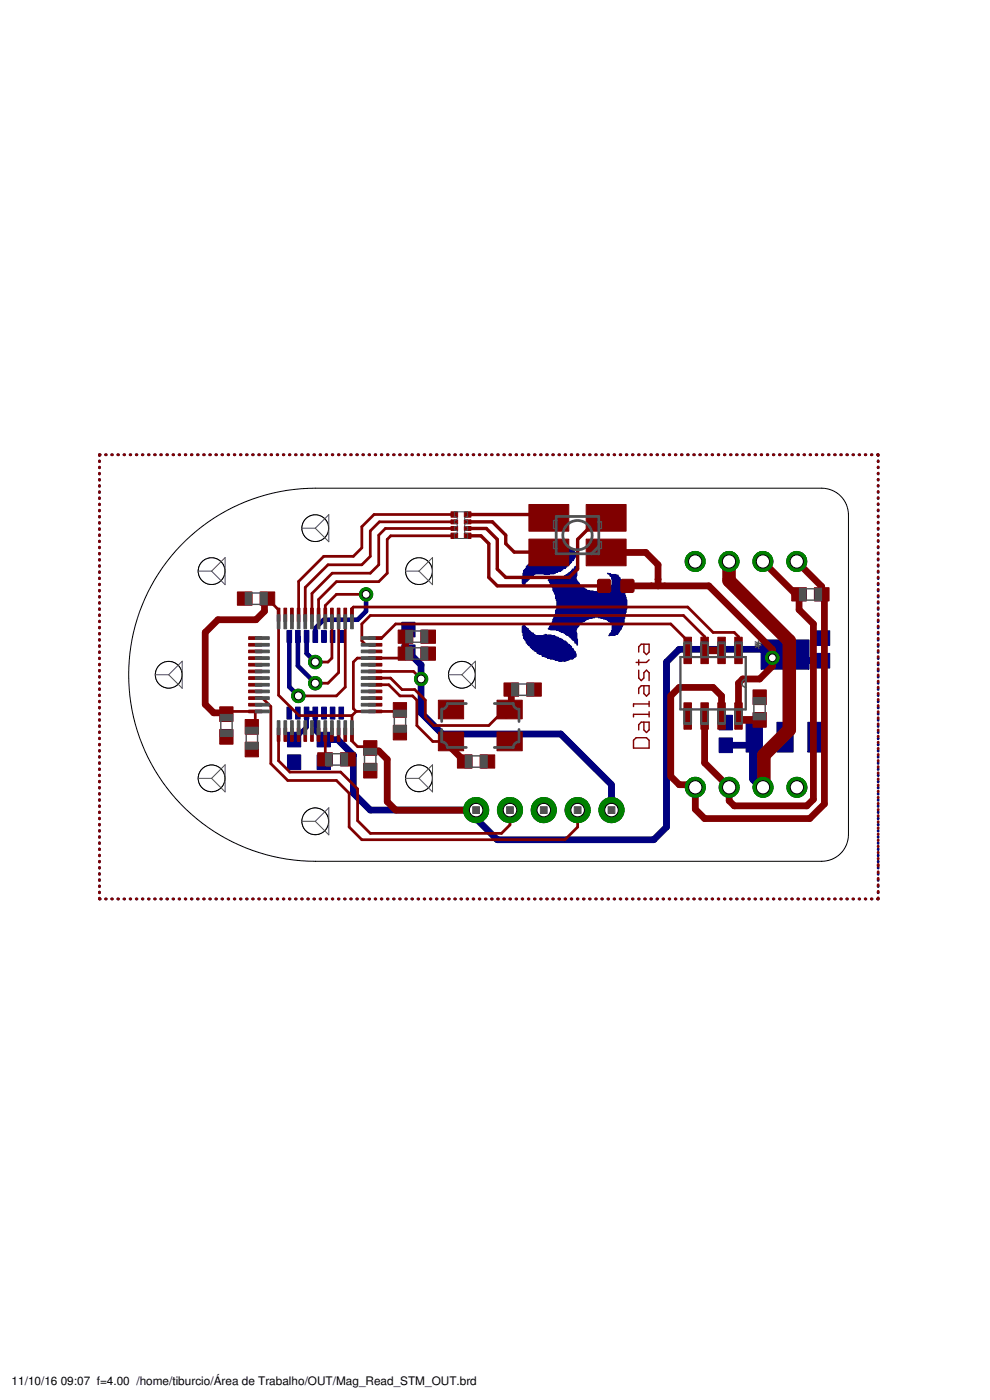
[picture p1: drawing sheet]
<svg xmlns="http://www.w3.org/2000/svg" width="297mm" height="420mm" viewBox="0 0 297 420" stroke-linecap="round" stroke-linejoin="round" font-family="sans-serif">
<defs><g id="words">
<text font-size="7.2" fill="#505050" x="223.3" y="191.8" transform="rotate(90 223.3 191.8)">*</text>
<g font-size="3.5">
<text x="3.5" y="415.7">11/10/16</text>
<text x="18.2" y="415.7">09:07 f=4.00 /home/tiburcio/Área de Trabalho/OUT/Mag_Read_STM_OUT.brd</text>
</g>
</g></defs>
<g fill="#000080" stroke="#000080" stroke-width=".3">
<path d="M187.9 180h.2v2.8h-.2z"/>
<path d="M187.7 179.2h.2v4.6h-.2z"/>
<path d="M187.5 178.6h.2v5.8h-.2z"/>
<path d="M187.3 177.4h.2v8.2h-.2z"/>
<path d="M187.1 176h.2v10.8h-.2z"/>
<path d="M186.9 175.6h.2v11.6h-.2z"/>
<path d="M186.7 175h.2v12.8h-.2z"/>
<path d="M186.5 174.8h.2v13.4h-.2z"/>
<path d="M186.3 174h.2v14.8h-.2z"/>
<path d="M186.1 174h.2v15h-.2z"/>
<path d="M185.9 173.4h.2v15.8h-.2z"/>
<path d="M185.7 173.4h.2v16.2h-.2z"/>
<path d="M185.5 173h.2v16.8h-.2z"/>
<path d="M185.3 172.6h.2v17.6h-.2z"/>
<path d="M185.1 172.6h.2v17.8h-.2z"/>
<path d="M184.9 172.6h.2v17.8h-.2z"/>
<path d="M184.7 172.4h.2v18h-.2z"/>
<path d="M184.5 172.4h.2v18.2h-.2z"/>
<path d="M184.3 172.4h.2v18.2h-.2z"/>
<path d="M184.1 172.4h.2v18.2h-.2z"/>
<path d="M183.9 172.4h.2v18.2h-.2z"/>
<path d="M183.7 172.4h.2v18.2h-.2z"/>
<path d="M183.5 189.2h.2v1.4h-.2z"/>
<path d="M183.5 175.6h.2v11.8h-.2z"/>
<path d="M183.5 172.4h.2v1.4h-.2z"/>
<path d="M183.3 189.8h.2v.8h-.2z"/>
<path d="M183.3 176h.2v11h-.2z"/>
<path d="M183.3 172.4h.2v.6h-.2z"/>
<path d="M183.1 190h.2v.6h-.2z"/>
<path d="M183.1 176.2h.2v10.6h-.2z"/>
<path d="M183.1 172.2h.2v.8h-.2z"/>
<path d="M182.9 190.2h.2v.4h-.2z"/>
<path d="M182.9 176.4h.2v10.2h-.2z"/>
<path d="M182.9 172.2h.2v.4h-.2z"/>
<path d="M182.7 190.6l.2 .2z"/>
<path d="M182.7 176.4h.2v10.2h-.2z"/>
<path d="M182.7 172.2l.2 .2z"/>
<path d="M182.5 176.6h.2v9.8h-.2z"/>
<path d="M182.3 176.6h.2v9.6h-.2z"/>
<path d="M182.3 172l.2 .2z"/>
<path d="M182.1 176.8h.2v9.2h-.2z"/>
<path d="M181.9 176.8h.2v9.2h-.2z"/>
<path d="M181.7 177.2h.2v8.6h-.2z"/>
<path d="M181.5 177.2h.2v8.6h-.2z"/>
<path d="M181.3 177.2h.2v8.6h-.2z"/>
<path d="M181.1 177.2h.2v8.6h-.2z"/>
<path d="M180.9 177.2h.2v8.4h-.2z"/>
<path d="M180.7 177.4h.2v8.2h-.2z"/>
<path d="M180.5 177.4h.2v8.2h-.2z"/>
<path d="M180.3 177.4h.2v8.2h-.2z"/>
<path d="M180.1 177.4h.2v8h-.2z"/>
<path d="M179.9 177.4h.2v8h-.2z"/>
<path d="M179.7 177.4h.2v8h-.2z"/>
<path d="M179.5 177.6h.2v7.8h-.2z"/>
<path d="M179.3 177.6h.2v7.6h-.2z"/>
<path d="M179.1 177.6h.2v7.6h-.2z"/>
<path d="M178.9 177.6h.2v7.6h-.2z"/>
<path d="M178.7 177.6h.2v7.6h-.2z"/>
<path d="M178.5 177.6h.2v7.6h-.2z"/>
<path d="M178.3 177.6h.2v7.8h-.2z"/>
<path d="M178.1 177.6h.2v7.8h-.2z"/>
<path d="M177.9 177.4h.2v8h-.2z"/>
<path d="M177.7 177.4h.2v8h-.2z"/>
<path d="M177.5 177.4h.2v8.2h-.2z"/>
<path d="M177.3 177.4h.2v8.2h-.2z"/>
<path d="M177.1 177.4h.2v8.2h-.2z"/>
<path d="M176.9 177.4h.2v8.2h-.2z"/>
<path d="M176.7 177.2h.2v8.4h-.2z"/>
<path d="M176.5 177.2h.2v8.6h-.2z"/>
<path d="M176.3 177.2h.2v8.6h-.2z"/>
<path d="M176.1 177.2h.2v8.6h-.2z"/>
<path d="M175.9 177h.2v9h-.2z"/>
<path d="M175.7 176.8h.2v9.2h-.2z"/>
<path d="M175.5 176.8h.2v9.4h-.2z"/>
<path d="M175.3 176.6h.2v9.8h-.2z"/>
<path d="M175.1 176.4h.2v10.2h-.2z"/>
<path d="M174.9 176.4h.2v10.2h-.2z"/>
<path d="M174.7 176.2h.2v10.4h-.2z"/>
<path d="M174.5 176h.2v10.8h-.2z"/>
<path d="M174.3 175.8h.2v11.4h-.2z"/>
<path d="M174.1 175.6h.2v11.8h-.2z"/>
<path d="M173.9 175.6h.2v11.8h-.2z"/>
<path d="M173.7 175.2h.2v12.4h-.2z"/>
<path d="M173.5 174.8h.2v13.2h-.2z"/>
<path d="M173.3 174.6h.2v13.6h-.2z"/>
<path d="M173.1 191.8h.2v1.8h-.2z"/>
<path d="M173.1 174.4h.2v14h-.2z"/>
<path d="M173.1 169.2h.2v1.8h-.2z"/>
<path d="M172.9 190h.2v3.2h-.2z"/>
<path d="M172.9 174h.2v14.8h-.2z"/>
<path d="M172.9 169.8h.2v3h-.2z"/>
<path d="M172.7 196.2h.2v.8h-.2z"/>
<path d="M172.7 170h.2v23h-.2z"/>
<path d="M172.7 166h.2v.8h-.2z"/>
<path d="M172.5 195.6h.2v1.6h-.2z"/>
<path d="M172.5 170h.2v23h-.2z"/>
<path d="M172.5 165.8h.2v1.4h-.2z"/>
<path d="M172.3 195.6h.2v1.6h-.2z"/>
<path d="M172.3 170.4h.2v22h-.2z"/>
<path d="M172.3 165.6h.2v1.8h-.2z"/>
<path d="M172.1 195.2h.2v2.2h-.2z"/>
<path d="M172.1 170.8h.2v21.4h-.2z"/>
<path d="M172.1 165.4h.2v2.4h-.2z"/>
<path d="M171.9 194.8h.2v2.8h-.2z"/>
<path d="M171.9 170.8h.2v21.4h-.2z"/>
<path d="M171.9 165.2h.2v3h-.2z"/>
<path d="M171.7 194.6h.2v3.2h-.2z"/>
<path d="M171.7 170.8h.2v21.2h-.2z"/>
<path d="M171.7 165.2h.2v3h-.2z"/>
<path d="M171.5 194.6h.2v3.2h-.2z"/>
<path d="M171.5 171.2h.2v20.6h-.2z"/>
<path d="M171.5 165.2h.2v3.2h-.2z"/>
<path d="M171.3 194h.2v3.8h-.2z"/>
<path d="M171.3 171.6h.2v19.8h-.2z"/>
<path d="M171.3 165.2h.2v3.6h-.2z"/>
<path d="M171.1 193.8h.2v4h-.2z"/>
<path d="M171.1 171.6h.2v19.8h-.2z"/>
<path d="M171.1 165h.2v4h-.2z"/>
<path d="M170.9 193.8h.2v4h-.2z"/>
<path d="M170.9 171.8h.2v19.4h-.2z"/>
<path d="M170.9 165h.2v4.2h-.2z"/>
<path d="M170.7 193.4h.2v4.6h-.2z"/>
<path d="M170.7 171.8h.2v19.2h-.2z"/>
<path d="M170.7 164.8h.2v4.6h-.2z"/>
<path d="M170.5 193.4h.2v4.6h-.2z"/>
<path d="M170.5 172.2h.2v18.6h-.2z"/>
<path d="M170.5 164.8h.2v4.8h-.2z"/>
<path d="M170.3 193.2h.2v5h-.2z"/>
<path d="M170.3 172.2h.2v18.4h-.2z"/>
<path d="M170.3 164.6h.2v5.2h-.2z"/>
<path d="M170.1 193h.2v5.2h-.2z"/>
<path d="M170.1 172.4h.2v18.2h-.2z"/>
<path d="M170.1 164.6h.2v5.2h-.2z"/>
<path d="M169.9 192.8h.2v5.4h-.2z"/>
<path d="M169.9 172.4h.2v18.2h-.2z"/>
<path d="M169.9 164.6h.2v5.6h-.2z"/>
<path d="M169.7 192.6h.2v5.8h-.2z"/>
<path d="M169.7 172.6h.2v17.8h-.2z"/>
<path d="M169.7 164.6h.2v5.6h-.2z"/>
<path d="M169.5 192.4h.2v6h-.2z"/>
<path d="M169.5 172.8h.2v17.4h-.2z"/>
<path d="M169.5 164.6h.2v6h-.2z"/>
<path d="M169.3 192.4h.2v6h-.2z"/>
<path d="M169.3 172.8h.2v17.2h-.2z"/>
<path d="M169.3 164.6h.2v6h-.2z"/>
<path d="M169.1 192.4h.2v6h-.2z"/>
<path d="M169.1 173h.2v17h-.2z"/>
<path d="M169.1 164.6h.2v6h-.2z"/>
<path d="M168.9 192.2h.2v6.2h-.2z"/>
<path d="M168.9 173.2h.2v16.6h-.2z"/>
<path d="M168.9 164.6h.2v6h-.2z"/>
<path d="M168.7 192h.2v6.4h-.2z"/>
<path d="M168.7 173.2h.2v16.6h-.2z"/>
<path d="M168.7 164.6h.2v6.4h-.2z"/>
<path d="M168.5 191.8h.2v6.6h-.2z"/>
<path d="M168.5 173.2h.2v16.6h-.2z"/>
<path d="M168.5 164.6h.2v6.4h-.2z"/>
<path d="M168.3 191.8h.2v6.6h-.2z"/>
<path d="M168.3 173.2h.2v16.4h-.2z"/>
<path d="M168.3 164.6h.2v6.6h-.2z"/>
<path d="M168.1 191.6h.2v6.8h-.2z"/>
<path d="M168.1 173.4h.2v16.2h-.2z"/>
<path d="M168.1 164.6h.2v6.8h-.2z"/>
<path d="M167.9 191.6h.2v6.8h-.2z"/>
<path d="M167.9 173.4h.2v16h-.2z"/>
<path d="M167.9 164.6h.2v6.8h-.2z"/>
<path d="M167.7 191.6h.2v6.8h-.2z"/>
<path d="M167.7 173.4h.2v16h-.2z"/>
<path d="M167.7 164.6h.2v6.8h-.2z"/>
<path d="M167.5 191.4h.2v7h-.2z"/>
<path d="M167.5 173.6h.2v15.6h-.2z"/>
<path d="M167.5 164.6h.2v6.8h-.2z"/>
<path d="M167.3 191.2h.2v7h-.2z"/>
<path d="M167.3 173.8h.2v15.4h-.2z"/>
<path d="M167.3 164.6h.2v7h-.2z"/>
<path d="M167.1 191.2h.2v7h-.2z"/>
<path d="M167.1 173.8h.2v15.4h-.2z"/>
<path d="M167.1 164.6h.2v7.2h-.2z"/>
<path d="M166.9 191.2h.2v7h-.2z"/>
<path d="M166.9 182.8h.2v6.4h-.2z"/>
<path d="M166.9 173.8h.2v6.4h-.2z"/>
<path d="M166.9 164.8h.2v7h-.2z"/>
<path d="M166.7 191h.2v7.2h-.2z"/>
<path d="M166.7 183.2h.2v5.8h-.2z"/>
<path d="M166.7 173.8h.2v5.8h-.2z"/>
<path d="M166.7 164.8h.2v7h-.2z"/>
<path d="M166.5 191h.2v7h-.2z"/>
<path d="M166.5 184.4h.2v4.6h-.2z"/>
<path d="M166.5 174h.2v4.4h-.2z"/>
<path d="M166.5 164.8h.2v7.2h-.2z"/>
<path d="M166.3 190.8h.2v7.2h-.2z"/>
<path d="M166.3 184.8h.2v4.2h-.2z"/>
<path d="M166.3 174h.2v4h-.2z"/>
<path d="M166.3 164.8h.2v7.2h-.2z"/>
<path d="M166.1 190.8h.2v7h-.2z"/>
<path d="M166.1 185.4h.2v3.6h-.2z"/>
<path d="M166.1 174h.2v3.6h-.2z"/>
<path d="M166.1 165h.2v7.2h-.2z"/>
<path d="M165.9 190.8h.2v7h-.2z"/>
<path d="M165.9 185.8h.2v3.2h-.2z"/>
<path d="M165.9 174h.2v3.2h-.2z"/>
<path d="M165.9 165h.2v7.2h-.2z"/>
<path d="M165.7 190.8h.2v7h-.2z"/>
<path d="M165.7 186.6h.2v2.4h-.2z"/>
<path d="M165.7 174h.2v2.4h-.2z"/>
<path d="M165.7 165.2h.2v7h-.2z"/>
<path d="M165.5 190.8h.2v7h-.2z"/>
<path d="M165.5 187h.2v2h-.2z"/>
<path d="M165.5 174h.2v2h-.2z"/>
<path d="M165.5 165.2h.2v7h-.2z"/>
<path d="M165.3 190.6h.2v7.2h-.2z"/>
<path d="M165.3 187.2h.2v1.8h-.2z"/>
<path d="M165.3 174h.2v1.6h-.2z"/>
<path d="M165.3 165.2h.2v7h-.2z"/>
<path d="M165.1 190.6h.2v7.2h-.2z"/>
<path d="M165.1 187.6h.2v1.4h-.2z"/>
<path d="M165.1 174h.2v1.4h-.2z"/>
<path d="M165.1 165.2h.2v7h-.2z"/>
<path d="M164.9 190.6h.2v7h-.2z"/>
<path d="M164.9 188h.2v.8h-.2z"/>
<path d="M164.9 174h.2v.8h-.2z"/>
<path d="M164.9 165.2h.2v7h-.2z"/>
<path d="M164.7 190.6h.2v7h-.2z"/>
<path d="M164.7 188.4h.2v.4h-.2z"/>
<path d="M164.7 174h.2v.4h-.2z"/>
<path d="M164.7 165.4h.2v7h-.2z"/>
<path d="M164.5 190.6h.2v7h-.2z"/>
<path d="M164.5 188.6l.2 .2z"/>
<path d="M164.5 174l.2 .2z"/>
<path d="M164.5 165.4h.2v7h-.2z"/>
<path d="M164.3 190.6h.2v7h-.2z"/>
<path d="M164.3 165.4h.2v7h-.2z"/>
<path d="M164.1 190.6h.2v6.6h-.2z"/>
<path d="M164.1 165.6h.2v6.8h-.2z"/>
<path d="M163.9 190.6h.2v6.6h-.2z"/>
<path d="M163.9 165.6h.2v6.8h-.2z"/>
<path d="M163.7 190.4h.2v6.8h-.2z"/>
<path d="M163.7 165.8h.2v6.6h-.2z"/>
<path d="M163.5 190.4h.2v6.8h-.2z"/>
<path d="M163.5 165.8h.2v6.6h-.2z"/>
<path d="M163.3 190.6h.2v6.4h-.2z"/>
<path d="M163.3 166h.2v6.4h-.2z"/>
<path d="M163.1 190.6h.2v6.4h-.2z"/>
<path d="M163.1 166h.2v6.2h-.2z"/>
<path d="M162.9 190.8h.2v6.2h-.2z"/>
<path d="M162.9 166h.2v6.2h-.2z"/>
<path d="M162.7 190.8h.2v6.2h-.2z"/>
<path d="M162.7 166h.2v6.2h-.2z"/>
<path d="M162.5 190.8h.2v5.8h-.2z"/>
<path d="M162.5 166.2h.2v6h-.2z"/>
<path d="M162.3 190.8h.2v5.6h-.2z"/>
<path d="M162.3 166.4h.2v5.8h-.2z"/>
<path d="M162.1 190.8h.2v5.6h-.2z"/>
<path d="M162.1 166.6h.2v5.6h-.2z"/>
<path d="M161.9 190.8h.2v5.6h-.2z"/>
<path d="M161.9 166.6h.2v5.6h-.2z"/>
<path d="M161.7 190.8h.2v5.4h-.2z"/>
<path d="M161.7 166.8h.2v5.4h-.2z"/>
<path d="M161.5 190.8h.2v5.4h-.2z"/>
<path d="M161.5 166.8h.2v5.4h-.2z"/>
<path d="M161.3 190.8h.2v5.2h-.2z"/>
<path d="M161.3 166.8h.2v5.4h-.2z"/>
<path d="M161.1 190.8h.2v5.2h-.2z"/>
<path d="M161.1 167h.2v5.2h-.2z"/>
<path d="M160.9 190.8h.2v4.8h-.2z"/>
<path d="M160.9 167.2h.2v5h-.2z"/>
<path d="M160.7 190.8h.2v4.6h-.2z"/>
<path d="M160.7 167.4h.2v4.8h-.2z"/>
<path d="M160.5 190.6h.2v4.8h-.2z"/>
<path d="M160.5 167.6h.2v4.6h-.2z"/>
<path d="M160.3 190.6h.2v4.8h-.2z"/>
<path d="M160.3 167.6h.2v4.8h-.2z"/>
<path d="M160.1 190.4h.2v4.6h-.2z"/>
<path d="M160.1 168h.2v4.4h-.2z"/>
<path d="M159.9 190h.2v5h-.2z"/>
<path d="M159.9 168h.2v4.8h-.2z"/>
<path d="M159.7 190h.2v4.8h-.2z"/>
<path d="M159.7 168h.2v5h-.2z"/>
<path d="M159.5 190h.2v4.6h-.2z"/>
<path d="M159.5 168.4h.2v4.6h-.2z"/>
<path d="M159.3 189.8h.2v4.6h-.2z"/>
<path d="M159.3 168.6h.2v4.4h-.2z"/>
<path d="M159.1 189.6h.2v4.6h-.2z"/>
<path d="M159.1 168.6h.2v4.8h-.2z"/>
<path d="M158.9 189.4h.2v4.4h-.2z"/>
<path d="M158.9 169h.2v4.6h-.2z"/>
<path d="M158.7 189.2h.2v4.6h-.2z"/>
<path d="M158.7 169.2h.2v4.6h-.2z"/>
<path d="M158.5 189.2h.2v4.4h-.2z"/>
<path d="M158.5 169.4h.2v4.4h-.2z"/>
<path d="M158.3 188.6h.2v4.8h-.2z"/>
<path d="M158.3 169.6h.2v4.6h-.2z"/>
<path d="M158.1 188.6h.2v4.4h-.2z"/>
<path d="M158.1 169.8h.2v4.6h-.2z"/>
<path d="M157.9 188.4h.2v4.6h-.2z"/>
<path d="M157.9 170h.2v4.6h-.2z"/>
<path d="M157.7 188.4h.2v4h-.2z"/>
<path d="M157.7 170.6h.2v4h-.2z"/>
<path d="M157.5 188h.2v4.2h-.2z"/>
<path d="M157.5 170.8h.2v4.2h-.2z"/>
<path d="M157.3 187.6h.2v4.2h-.2z"/>
<path d="M157.3 171h.2v4.4h-.2z"/>
<path d="M157.1 187.6h.2v4h-.2z"/>
<path d="M157.1 171.2h.2v4.2h-.2z"/>
<path d="M156.9 187.4h.2v3.4h-.2z"/>
<path d="M156.9 172h.2v3.4h-.2z"/>
<path d="M156.7 188h.2v1.8h-.2z"/>
<path d="M156.7 173h.2v2h-.2z"/>
<path d="M120.5 193.5h4v4.5h-4z"/>
<path d="M120.5 186.8h4v4.4h-4z"/>
<path d="M86.1 189.2h1.4v3.6h-1.4z"/>
<path d="M88.7 189.2h1.4v3.6h-1.4z"/>
<path d="M91.3 189.2h1.4v3.6h-1.4z"/>
<path d="M93.9 189.2h1.4v3.6h-1.4z"/>
<path d="M96.5 189.2h1.4v3.6h-1.4z"/>
<path d="M99.1 189.2h1.4v3.6h-1.4z"/>
<path d="M101.7 189.2h1.4v3.6h-1.4z"/>
<path d="M101.7 212.2h1.4v3.6h-1.4z"/>
<path d="M99.1 212.2h1.4v3.6h-1.4z"/>
<path d="M96.5 212.2h1.4v3.6h-1.4z"/>
<path d="M93.9 212.2h1.4v3.6h-1.4z"/>
<path d="M91.3 212.2h1.4v3.6h-1.4z"/>
<path d="M88.7 212.2h1.4v3.6h-1.4z"/>
<path d="M86.1 212.2h1.4v3.6h-1.4z"/>
<path d="M215.8 214.7h4v4.4h-4z"/>
<path d="M215.8 221.5h4v4.4h-4z"/>
<path d="M245 189.3h4v4.4h-4z"/>
<path d="M245 196.1h4v4.4h-4z"/>
<path d="M86.3 219.8h3.9v4.4h-3.9z"/>
<path d="M86.3 226.5h3.9v4.4h-3.9z"/>
<path d="M95.1 219.8h4v4.4h-4z"/>
<path d="M95.1 226.5h4v4.4h-4z"/>
<path d="M242.4 216.8h4.8v8.9h-4.8z"/>
<path d="M233.1 216.8h4.9v8.9h-4.9z"/>
<path d="M223.9 216.8h4.8v8.9h-4.8z"/>
<path d="M228.3 192h14.4v8.9h-14.4z"/>
</g>
<g fill="none" stroke="#000080" stroke-width=".83">
<path d="M29.8 138.3v.3M30.1 136.5h-.3v.2M31.7 136.5h.2M33.5 136.5h.2M35.3 136.5h.3M37.2 136.5h.2M39 136.5h.2M40.9 136.5h.2M42.7 136.5h.2M44.5 136.5h.2M46.4 136.5h.2M48.2 136.5h.2"/>
<path d="M50.1 136.5h.2M51.9 136.5h.2M53.7 136.5h.2M55.6 136.5h.2M57.4 136.5h.2M59.2 136.5h.3M61.1 136.5h.2M62.9 136.5h.2M64.7 136.5h.3M66.6 136.5h.2M68.4 136.5h.2M70.3 136.5h.2"/>
<path d="M72.1 136.5h.2M74 136.5h.2M75.8 136.5h.2M77.6 136.5h.2M79.5 136.5h.2M81.3 136.5h.2M83.1 136.5h.3M85 136.5h.2M86.8 136.5h.2M88.6 136.5h.3M90.5 136.5h.2M92.3 136.5h.2"/>
<path d="M94.2 136.5h.2M96 136.5h.2M97.8 136.5h.2M99.7 136.5h.2M101.5 136.5h.2M103.4 136.5h.2M105.2 136.5h.2M107 136.5h.3M108.9 136.5h.2M110.7 136.5h.2M112.5 136.5h.3M114.4 136.5h.2"/>
<path d="M116.2 136.5h.2M118.1 136.5h.2M119.9 136.5h.2M121.7 136.5h.2M123.6 136.5h.2M125.4 136.5h.2M127.3 136.5h.2M129.1 136.5h.2M130.9 136.5h.2M132.8 136.5h.2M134.6 136.5h.2M136.4 136.5h.3"/>
<path d="M138.3 136.5h.2M140.1 136.5h.2M141.9 136.5h.3M143.8 136.5h.2M145.6 136.5h.2M147.5 136.5h.2M149.3 136.5h.2M151.2 136.5h.2M153 136.5h.2M154.8 136.5h.2M156.7 136.5h.2M158.5 136.5h.2"/>
<path d="M160.3 136.5h.2M162.2 136.5h.2M164 136.5h.2M165.8 136.5h.3M167.7 136.5h.2M169.5 136.5h.2M171.4 136.5h.2M173.2 136.5h.2M175 136.5h.3M176.9 136.5h.2M178.7 136.5h.2M180.6 136.5h.2"/>
<path d="M182.4 136.5h.2M184.2 136.5h.2M186.1 136.5h.2M187.9 136.5h.2M189.7 136.5h.2M191.6 136.5h.2M193.4 136.5h.2M195.3 136.5h.2M197.1 136.5h.2M198.9 136.5h.2M200.8 136.5h.2M202.6 136.5h.2"/>
<path d="M204.4 136.5h.3M206.3 136.5h.2M208.1 136.5h.2M210 136.5h.2M211.8 136.5h.2M213.6 136.5h.2M215.5 136.5h.2M217.3 136.5h.2M219.2 136.5h.2M221 136.5h.2M222.8 136.5h.2M224.7 136.5h.2"/>
<path d="M226.5 136.5h.2M228.3 136.5h.3M230.2 136.5h.2M232 136.5h.2M233.8 136.5h.3M235.7 136.5h.2M237.5 136.5h.2M239.4 136.5h.2M241.2 136.5h.2M243 136.5h.2M244.9 136.5h.2M246.7 136.5h.2"/>
<path d="M248.6 136.5h.2M250.4 136.5h.2M252.2 136.5h.3M254.1 136.5h.2M255.9 136.5h.2M257.7 136.5h.3M259.6 136.5h.2M261.4 136.5h.2M263.3 136.5h.2v.2M263.5 138.3v.3M29.8 140.2v.2M29.8 142v.3"/>
<path d="M29.8 143.9v.2M29.8 145.7v.2M29.8 147.6v.2M29.8 149.4v.2M29.8 151.3v.2M29.8 153.1v.3M29.8 155v.2M29.8 156.8v.2M29.8 158.7v.2M263.5 140.2v.2M263.5 142v.3M263.5 143.9v.2"/>
<path d="M263.5 145.7v.2M263.5 147.6v.2M263.5 149.4v.2M263.5 151.3v.2M263.5 153.1v.3M263.5 155v.2M263.5 156.8v.2M263.5 158.7v.2M29.8 160.5v.2M29.8 162.4v.2M29.8 164.2v.2M29.8 166.1v.2"/>
<path d="M29.8 167.9v.2M29.8 169.8v.2M29.8 171.6v.2M29.8 173.5v.2M29.8 175.3v.2M29.8 177.1v.3M29.8 179v.2M263.5 160.5v.2M263.5 162.4v.2M263.5 164.2v.2M263.5 166.1v.2M263.5 167.9v.2"/>
<path d="M263.5 169.8v.2M263.5 171.6v.2M263.5 173.5v.2M263.5 175.3v.2M263.5 177.1v.3M263.5 179v.2M29.8 180.8v.3M29.8 182.7v.2M29.8 184.5v.3M29.8 186.4v.2M29.8 188.2v.3M29.8 190.1v.2"/>
<path d="M29.8 191.9v.3M29.8 193.8v.2M29.8 195.6v.3M29.8 197.5v.2M29.8 199.3v.3M263.5 180.8v.3M263.5 182.7v.2M263.5 184.5v.3M263.5 186.4v.2M263.5 188.2v.3M263.5 190.1v.2M263.5 191.9v.3"/>
<path d="M263.5 193.8v.2M263.5 195.6v.3M263.5 197.5v.2M263.5 199.3v.3M29.8 201.2v.2M29.8 203v.2M29.8 204.9v.2M29.8 206.7v.2M29.8 208.6v.2M29.8 210.4v.3M29.8 212.3v.2M29.8 214.1v.2"/>
<path d="M29.8 216v.2M29.8 217.8v.2M29.8 219.7v.2M263.5 201.2v.2M263.5 203v.2M263.5 204.9v.2M263.5 206.7v.2M263.5 208.6v.2M263.5 210.4v.3M263.5 212.3v.2M263.5 214.1v.2M263.5 216v.2"/>
<path d="M263.5 217.8v.2M263.5 219.7v.2M29.8 221.5v.2M29.8 223.4v.2M29.8 225.2v.2M29.8 227.1v.2M29.8 228.9v.2M29.8 230.8v.2M29.8 232.6v.2M29.8 234.4v.3M29.8 236.3v.2M29.8 238.1v.3"/>
<path d="M29.8 240v.2M263.5 221.5v.2M263.5 223.4v.2M263.5 225.2v.2M263.5 227.1v.2M263.5 228.9v.2M263.5 230.8v.2M263.5 232.6v.2M263.5 234.4v.3M263.5 236.3v.2M263.5 238.1v.3M263.5 240v.2"/>
<path d="M29.8 241.9v.2M29.8 243.7v.2M29.8 245.5v.3M29.8 247.4v.2M29.8 249.2v.2M29.8 251.1v.2M29.8 252.9v.3M29.8 254.8v.2M29.8 256.6v.3M29.8 258.5v.2M263.5 241.9v.2M263.5 243.7v.2"/>
<path d="M263.5 245.5v.3M263.5 247.4v.2M263.5 249.2v.2M263.5 251.1v.2M263.5 252.9v.3M263.5 254.8v.2M263.5 256.6v.3M263.5 258.5v.2M29.8 269.6v.2h.3M29.8 260.3v.2M29.8 262.2v.2M29.8 264v.2"/>
<path d="M29.8 265.9v.2M29.8 267.7v.2M31.7 269.8h.2M33.5 269.8h.2M35.3 269.8h.3M37.2 269.8h.2M39 269.8h.2M40.9 269.8h.2M42.7 269.8h.2M44.5 269.8h.2M46.4 269.8h.2M48.2 269.8h.2"/>
<path d="M50.1 269.8h.2M51.9 269.8h.2M53.7 269.8h.2M55.6 269.8h.2M57.4 269.8h.2M59.2 269.8h.3M61.1 269.8h.2M62.9 269.8h.2M64.7 269.8h.3M66.6 269.8h.2M68.4 269.8h.2M70.3 269.8h.2"/>
<path d="M72.1 269.8h.2M74 269.8h.2M75.8 269.8h.2M77.6 269.8h.2M79.5 269.8h.2M81.3 269.8h.2M83.1 269.8h.3M85 269.8h.2M86.8 269.8h.2M88.6 269.8h.3M90.5 269.8h.2M92.3 269.8h.2"/>
<path d="M94.2 269.8h.2M96 269.8h.2M97.8 269.8h.2M99.7 269.8h.2M101.5 269.8h.2M103.4 269.8h.2M105.2 269.8h.2M107 269.8h.3M108.9 269.8h.2M110.7 269.8h.2M112.5 269.8h.3M114.4 269.8h.2"/>
<path d="M116.2 269.8h.2M118.1 269.8h.2M119.9 269.8h.2M121.7 269.8h.2M123.6 269.8h.2M125.4 269.8h.2M127.3 269.8h.2M129.1 269.8h.2M130.9 269.8h.2M132.8 269.8h.2M134.6 269.8h.2M136.4 269.8h.3"/>
<path d="M138.3 269.8h.2M140.1 269.8h.2M141.9 269.8h.3M143.8 269.8h.2M145.6 269.8h.2M147.5 269.8h.2M149.3 269.8h.2M151.2 269.8h.2M153 269.8h.2M154.8 269.8h.2M156.7 269.8h.2M158.5 269.8h.2"/>
<path d="M160.3 269.8h.2M162.2 269.8h.2M164 269.8h.2M165.8 269.8h.3M167.7 269.8h.2M169.5 269.8h.2M171.4 269.8h.2M173.2 269.8h.2M175 269.8h.3M176.9 269.8h.2M178.7 269.8h.2M180.6 269.8h.2"/>
<path d="M182.4 269.8h.2M184.2 269.8h.2M186.1 269.8h.2M187.9 269.8h.2M189.7 269.8h.2M191.6 269.8h.2M193.4 269.8h.2M195.3 269.8h.2M197.1 269.8h.2M198.9 269.8h.2M200.8 269.8h.2M202.6 269.8h.2"/>
<path d="M204.4 269.8h.3M206.3 269.8h.2M208.1 269.8h.2M210 269.8h.2M211.8 269.8h.2M213.6 269.8h.2M215.5 269.8h.2M217.3 269.8h.2M219.2 269.8h.2M221 269.8h.2M222.8 269.8h.2M224.7 269.8h.2"/>
<path d="M226.5 269.8h.2M228.3 269.8h.3M230.2 269.8h.2M232 269.8h.2M233.8 269.8h.3M235.7 269.8h.2M237.5 269.8h.2M239.4 269.8h.2M241.2 269.8h.2M243 269.8h.2M244.9 269.8h.2M246.7 269.8h.2"/>
<path d="M248.6 269.8h.2M250.4 269.8h.2M252.2 269.8h.3M254.1 269.8h.2M255.9 269.8h.2M257.7 269.8h.3M259.6 269.8h.2M261.4 269.8h.2M263.5 260.3v.2M263.5 262.2v.2M263.5 264v.2M263.5 265.9v.2"/>
<path d="M263.5 267.7v.2M263.5 269.6v.2h-.2"/>
</g>
<path d="M122.5 195.7l3.8 3.9v14.3l6.4 6.4h35.5l15.3 15.2v7.6M234 194.9l1.5 1.5v1.9h11.5M234 194.9h-30.2l-3.8 3.8v49.5l-3.8 3.8h-47l-6.3-6.3v-2.6h-31.8l-5.1-5.1v-11.4l-4.7-4.6h-4.2M234 194.9v.3l-2.3 2.2M226.3 221.2v2.5h-8.5" fill="none" stroke="#000080" stroke-width="2"/>
<path d="M109.8 178.4v5.1l-2.5 2.5h-10.2l-2.5 2.5v2.5M86.8 191v15.1l2.7 2.8M89.4 191v8.8l5.2 5.2M92 191v5.1l2.6 2.6M88.2 222l3.8-3.8v-4.2h2.6v5.4l2.5 2.6" fill="none" stroke="#000080" stroke-width="1.4"/>
<path d="M226.3 221.2v12.5l2.6 2.6" fill="none" stroke="#000080" stroke-width="3"/>
<circle cx="228.9" cy="168.5" r="3" fill="#008000" stroke="#008000" stroke-width=".3"/>
<circle cx="228.9" cy="168.5" r="1.99" fill="#fff" stroke="#000" stroke-width=".3"/>
<circle cx="218.7" cy="168.5" r="3" fill="#008000" stroke="#008000" stroke-width=".3"/>
<circle cx="218.7" cy="168.5" r="1.99" fill="#fff" stroke="#000" stroke-width=".3"/>
<circle cx="208.6" cy="168.5" r="3" fill="#008000" stroke="#008000" stroke-width=".3"/>
<circle cx="208.6" cy="168.5" r="1.99" fill="#fff" stroke="#000" stroke-width=".3"/>
<circle cx="239.1" cy="168.5" r="3" fill="#008000" stroke="#008000" stroke-width=".3"/>
<circle cx="239.1" cy="168.5" r="1.99" fill="#fff" stroke="#000" stroke-width=".3"/>
<circle cx="218.8" cy="236.3" r="3" fill="#008000" stroke="#008000" stroke-width=".3"/>
<circle cx="218.8" cy="236.3" r="1.99" fill="#fff" stroke="#000" stroke-width=".3"/>
<circle cx="228.9" cy="236.3" r="3" fill="#008000" stroke="#008000" stroke-width=".3"/>
<circle cx="228.9" cy="236.3" r="1.99" fill="#fff" stroke="#000" stroke-width=".3"/>
<circle cx="239.1" cy="236.3" r="3" fill="#008000" stroke="#008000" stroke-width=".3"/>
<circle cx="239.1" cy="236.3" r="1.99" fill="#fff" stroke="#000" stroke-width=".3"/>
<circle cx="208.6" cy="236.3" r="3" fill="#008000" stroke="#008000" stroke-width=".3"/>
<circle cx="208.6" cy="236.3" r="1.99" fill="#fff" stroke="#000" stroke-width=".3"/>
<circle cx="142.9" cy="243.1" r="3.8" fill="#008000" stroke="#008000" stroke-width=".3"/>
<circle cx="142.9" cy="243.1" r="2.03" fill="#fff" stroke="#000" stroke-width=".3"/>
<circle cx="153" cy="243.1" r="3.8" fill="#008000" stroke="#008000" stroke-width=".3"/>
<circle cx="153" cy="243.1" r="2.03" fill="#fff" stroke="#000" stroke-width=".3"/>
<circle cx="163.2" cy="243.1" r="3.8" fill="#008000" stroke="#008000" stroke-width=".3"/>
<circle cx="163.2" cy="243.1" r="2.03" fill="#fff" stroke="#000" stroke-width=".3"/>
<circle cx="173.3" cy="243.1" r="3.8" fill="#008000" stroke="#008000" stroke-width=".3"/>
<circle cx="173.3" cy="243.1" r="2.03" fill="#fff" stroke="#000" stroke-width=".3"/>
<circle cx="183.5" cy="243.1" r="3.8" fill="#008000" stroke="#008000" stroke-width=".3"/>
<circle cx="183.5" cy="243.1" r="2.03" fill="#fff" stroke="#000" stroke-width=".3"/>
<circle cx="126.3" cy="203.8" r="1.99" fill="#008000" stroke="#008000" stroke-width=".3"/>
<circle cx="126.3" cy="203.8" r="1.16" fill="#fff" stroke="#000" stroke-width=".3"/>
<circle cx="231.7" cy="197.4" r="1.99" fill="#008000" stroke="#008000" stroke-width=".3"/>
<circle cx="231.7" cy="197.4" r="1.16" fill="#fff" stroke="#000" stroke-width=".3"/>
<circle cx="89.5" cy="208.9" r="2.01" fill="#008000" stroke="#008000" stroke-width=".3"/>
<circle cx="89.5" cy="208.9" r="1.21" fill="#fff" stroke="#000" stroke-width=".3"/>
<circle cx="109.8" cy="178.4" r="1.99" fill="#008000" stroke="#008000" stroke-width=".3"/>
<circle cx="109.8" cy="178.4" r="1.16" fill="#fff" stroke="#000" stroke-width=".3"/>
<circle cx="94.6" cy="198.7" r="2.01" fill="#008000" stroke="#008000" stroke-width=".3"/>
<circle cx="94.6" cy="198.7" r="1.21" fill="#fff" stroke="#000" stroke-width=".3"/>
<circle cx="94.6" cy="205" r="2.01" fill="#008000" stroke="#008000" stroke-width=".3"/>
<circle cx="94.6" cy="205" r="1.21" fill="#fff" stroke="#000" stroke-width=".3"/>
<path d="M191.6 198v1.6M193.2 193.3v2.4l.8 .7 .8-.7v-2.4h-2.4l-.8 .8v1.6M194.8 198l-.8 .8h-3.1M191.6 201.1v2.4l.8 .8 .8-.8v-1.6l.8-.8 .8 .8v2.4M193.2 205.8v2.4l.8 .7 .8-.7v-2.4h-2.4l-.8 .8v1.6M193.2 216.7v2.4l.8 .7 .8-.7v-2.4h-2.4l-.8 .8v1.6M194.8 210.5v1.5M194.8 213.6v1.6M194.8 211.3h-4.7v.7M194.8 214.4h-4.7v.8M190.1 222.2l.8-.8h3.1l.8 .8v2.3h-4.7z" fill="none" stroke="#800000" stroke-width=".42"/>
<g fill="#800000" stroke="#800000" stroke-width=".3">
<path d="M110.6 213.1h4v.8h-4z"/>
<path d="M110.6 211.1h4v.8h-4z"/>
<path d="M110.6 209.1h4v.8h-4z"/>
<path d="M110.6 207.1h4v.8h-4z"/>
<path d="M110.6 205.1h4v.8h-4z"/>
<path d="M110.6 203.1h4v.8h-4z"/>
<path d="M110.6 201.1h4v.8h-4z"/>
<path d="M110.6 199.1h4v.8h-4z"/>
<path d="M110.6 197.1h4v.8h-4z"/>
<path d="M110.6 195.1h4v.8h-4z"/>
<path d="M110.6 193.1h4v.8h-4z"/>
<path d="M110.6 191.1h4v.8h-4z"/>
<path d="M105.2 182.5h.8v4h-.8z"/>
<path d="M103.2 182.5h.8v4h-.8z"/>
<path d="M101.2 182.5h.8v4h-.8z"/>
<path d="M99.2 182.5h.8v4h-.8z"/>
<path d="M97.2 182.5h.8v4h-.8z"/>
<path d="M95.2 182.5h.8v4h-.8z"/>
<path d="M93.2 182.5h.8v4h-.8z"/>
<path d="M91.2 182.5h.8v4h-.8z"/>
<path d="M89.2 182.5h.8v4h-.8z"/>
<path d="M87.2 182.5h.8v4h-.8z"/>
<path d="M85.2 182.5h.8v4h-.8z"/>
<path d="M83.2 182.5h.8v4h-.8z"/>
<path d="M74.6 191.1h4v.8h-4z"/>
<path d="M74.6 193.1h4v.8h-4z"/>
<path d="M74.6 195.1h4v.8h-4z"/>
<path d="M74.6 197.1h4v.8h-4z"/>
<path d="M74.6 199.1h4v.8h-4z"/>
<path d="M74.6 201.1h4v.8h-4z"/>
<path d="M74.6 203.1h4v.8h-4z"/>
<path d="M74.6 205.1h4v.8h-4z"/>
<path d="M74.6 207.1h4v.8h-4z"/>
<path d="M74.6 209.1h4v.8h-4z"/>
<path d="M74.6 211.1h4v.8h-4z"/>
<path d="M74.6 213.1h4v.8h-4z"/>
<path d="M83.2 218.5h.8v4h-.8z"/>
<path d="M85.2 218.5h.8v4h-.8z"/>
<path d="M87.2 218.5h.8v4h-.8z"/>
<path d="M89.2 218.5h.8v4h-.8z"/>
<path d="M91.2 218.5h.8v4h-.8z"/>
<path d="M93.2 218.5h.8v4h-.8z"/>
<path d="M95.2 218.5h.8v4h-.8z"/>
<path d="M97.2 218.5h.8v4h-.8z"/>
<path d="M99.2 218.5h.8v4h-.8z"/>
<path d="M101.2 218.5h.8v4h-.8z"/>
<path d="M103.2 218.5h.8v4h-.8z"/>
<path d="M105.2 218.5h.8v4h-.8z"/>
<path d="M109.1 229.1h4v4.4h-4z"/>
<path d="M109.1 222.3h4v4.4h-4z"/>
<path d="M73.6 215.9h3.9v4.4h-3.9z"/>
<path d="M73.6 222.7h3.9v4.4h-3.9z"/>
<path d="M65.9 212.1h4v4.4h-4z"/>
<path d="M65.9 218.9h4v4.4h-4z"/>
<path d="M149.1 210.1h7.6v5.6h-7.6z"/>
<path d="M131.5 210.1h7.6v5.6h-7.6z"/>
<path d="M131.5 219.7h7.6v5.6h-7.6z"/>
<path d="M149.1 219.7h7.6v5.6h-7.6z"/>
<path d="M144 226.5h4.4v4h-4.4z"/>
<path d="M137.2 226.5h4.4v4h-4.4z"/>
<path d="M158 205h4.4v3.9h-4.4z"/>
<path d="M151.2 205h4.4v3.9h-4.4z"/>
<path d="M244.3 176.4h4.5v4h-4.5z"/>
<path d="M237.6 176.4h4.4v4h-4.4z"/>
<path d="M102.2 225.9h4.4v4h-4.4z"/>
<path d="M95.3 225.9h4.4v4h-4.4z"/>
<path d="M220.5 191.2h2.2v8h-2.2z"/>
<path d="M215.4 191.2h2.2v8h-2.2z"/>
<path d="M210.3 191.2h2.2v8h-2.2z"/>
<path d="M205.2 191.2h2.3v8h-2.3z"/>
<path d="M205.2 210.9h2.3v7.9h-2.3z"/>
<path d="M210.3 210.9h2.2v7.9h-2.2z"/>
<path d="M215.4 210.9h2.2v7.9h-2.2z"/>
<path d="M220.5 210.9h2.2v7.9h-2.2z"/>
<path d="M78 177.7h4.4v3.9h-4.4z"/>
<path d="M71.2 177.7h4.4v3.9h-4.4z"/>
<path d="M118 210.9h4v4.4h-4z"/>
<path d="M118 217.7h4v4.4h-4z"/>
<path d="M119.5 194.2h4.4v3.9h-4.4z"/>
<path d="M126.3 194.2h4.4v3.9h-4.4z"/>
<path d="M119.5 189.1h4.4v4h-4.4z"/>
<path d="M126.3 189.1h4.4v4h-4.4z"/>
<path d="M158.7 161.8h12v8h-12z"/>
<path d="M158.7 151.4h12v8h-12z"/>
<path d="M175.9 151.4h12v8h-12z"/>
<path d="M175.9 161.8h12v8h-12z"/>
<path d="M139.3 160h2v1.6h-2z"/>
<path d="M139.3 158h2v1.2h-2z"/>
<path d="M139.3 156h2v1.2h-2z"/>
<path d="M139.3 153.6h2v1.6h-2z"/>
<path d="M135.3 153.6h2v1.6h-2z"/>
<path d="M135.3 156h2v1.2h-2z"/>
<path d="M135.3 158h2v1.2h-2z"/>
<path d="M135.3 160h2v1.6h-2z"/>
<path d="M225.9 213.8h4v4.4h-4z"/>
<path d="M225.9 207.1h4v4.4h-4z"/>
</g>
<g fill="#800000" stroke="#800000" stroke-width=".3">
<path d="M179.4 174l.5-.2h2.7l.5 .2 .1 .4v2.8l-.1 .4-.5 .2h-2.7l-.5-.2-.1-.4v-2.8z" fill-rule="evenodd"/>
<path d="M186.4 174l.5-.2h2.7l.5 .2 .1 .4v2.8l-.1 .4-.5 .2h-2.7l-.5-.2-.1-.4v-2.8z" fill-rule="evenodd"/>
</g>
<g fill="none" stroke="#800000" stroke-width=".83">
<path d="M29.8 138.3v.3M30.1 136.5h-.3v.2M31.7 136.5h.2M33.5 136.5h.2M35.3 136.5h.3M37.2 136.5h.2M39 136.5h.2M40.9 136.5h.2M42.7 136.5h.2M44.5 136.5h.2M46.4 136.5h.2M48.2 136.5h.2"/>
<path d="M50.1 136.5h.2M51.9 136.5h.2M53.7 136.5h.2M55.6 136.5h.2M57.4 136.5h.2M59.2 136.5h.3M61.1 136.5h.2M62.9 136.5h.2M64.7 136.5h.3M66.6 136.5h.2M68.4 136.5h.2M70.3 136.5h.2"/>
<path d="M72.1 136.5h.2M74 136.5h.2M75.8 136.5h.2M77.6 136.5h.2M79.5 136.5h.2M81.3 136.5h.2M83.1 136.5h.3M85 136.5h.2M86.8 136.5h.2M88.6 136.5h.3M90.5 136.5h.2M92.3 136.5h.2"/>
<path d="M94.2 136.5h.2M96 136.5h.2M97.8 136.5h.2M99.7 136.5h.2M101.5 136.5h.2M103.4 136.5h.2M105.2 136.5h.2M107 136.5h.3M108.9 136.5h.2M110.7 136.5h.2M112.5 136.5h.3M114.4 136.5h.2"/>
<path d="M116.2 136.5h.2M118.1 136.5h.2M119.9 136.5h.2M121.7 136.5h.2M123.6 136.5h.2M125.4 136.5h.2M127.3 136.5h.2M129.1 136.5h.2M130.9 136.5h.2M132.8 136.5h.2M134.6 136.5h.2M136.4 136.5h.3"/>
<path d="M138.3 136.5h.2M140.1 136.5h.2M141.9 136.5h.3M143.8 136.5h.2M145.6 136.5h.2M147.5 136.5h.2M149.3 136.5h.2M151.2 136.5h.2M153 136.5h.2M154.8 136.5h.2M156.7 136.5h.2M158.5 136.5h.2"/>
<path d="M160.3 136.5h.2M162.2 136.5h.2M164 136.5h.2M165.8 136.5h.3M167.7 136.5h.2M169.5 136.5h.2M171.4 136.5h.2M173.2 136.5h.2M175 136.5h.3M176.9 136.5h.2M178.7 136.5h.2M180.6 136.5h.2"/>
<path d="M182.4 136.5h.2M184.2 136.5h.2M186.1 136.5h.2M187.9 136.5h.2M189.7 136.5h.2M191.6 136.5h.2M193.4 136.5h.2M195.3 136.5h.2M197.1 136.5h.2M198.9 136.5h.2M200.8 136.5h.2M202.6 136.5h.2"/>
<path d="M204.4 136.5h.3M206.3 136.5h.2M208.1 136.5h.2M210 136.5h.2M211.8 136.5h.2M213.6 136.5h.2M215.5 136.5h.2M217.3 136.5h.2M219.2 136.5h.2M221 136.5h.2M222.8 136.5h.2M224.7 136.5h.2"/>
<path d="M226.5 136.5h.2M228.3 136.5h.3M230.2 136.5h.2M232 136.5h.2M233.8 136.5h.3M235.7 136.5h.2M237.5 136.5h.2M239.4 136.5h.2M241.2 136.5h.2M243 136.5h.2M244.9 136.5h.2M246.7 136.5h.2"/>
<path d="M248.6 136.5h.2M250.4 136.5h.2M252.2 136.5h.3M254.1 136.5h.2M255.9 136.5h.2M257.7 136.5h.3M259.6 136.5h.2M261.4 136.5h.2M263.3 136.5l.2 .2M263.5 138.3v.2M29.8 140.2v.2M29.8 142v.3"/>
<path d="M29.8 143.9v.2M29.8 145.7v.2M29.8 147.6v.2M29.8 149.4v.2M29.8 151.3v.2M29.8 153.1v.3M29.8 155v.2M29.8 156.8v.2M29.8 158.7v.2M136.3 154.4h-24.1l-3.6 3.7v6.3l-2.6 2.6h-8.9l-7.5 7.5v10M136.3 156.6h-22.5l-2.7 2.7v7.7l-2.5 2.5h-10.2l-6.8 6.8v8.2M136.3 158.6h-20.7l-2 2v8.9l-2.5 2.5h-11.4l-6.1 6.1v6.4"/>
<path d="M263.5 140.1v.3M263.5 142v.2M263.5 143.8v.2M263.5 145.7v.2M263.5 147.5v.2M263.5 149.3v.2M263.5 151.2v.2M263.5 153v.2M263.5 154.8v.2M263.5 156.7v.2M263.5 158.5v.2M29.8 160.5v.2"/>
<path d="M29.8 162.4v.2M29.8 164.2v.2M29.8 166.1v.2M29.8 167.9v.2M29.8 169.8v.2M29.8 171.6v.2M29.8 173.5v.2M29.8 175.3v.2M29.8 177.1v.3M29.8 179v.2M80.2 179.6l3.4 3.4v25.6l6.1 6.2h15.9M109.8 178.4h-8.9l-3.3 3.3v2.8"/>
<path d="M136.3 160.8h-19.1l-1 1.1v10.1l-2.6 2.6h-12.7l-5.3 5.3v4.6M263.5 160.3v.2M263.5 162.2v.2M263.5 164v.2M263.5 165.8v.3M263.5 167.7v.2M263.5 169.5v.2M263.5 171.3v.3M263.5 173.2v.2M263.5 175v.2M263.5 176.8v.3M263.5 178.7v.2"/>
<path d="M29.8 180.8v.3M29.8 182.7v.2M29.8 184.5v.3M29.8 186.4v.2M29.8 188.2v.3M29.8 190.1v.2M29.8 191.9v.3M29.8 193.8v.2M29.8 195.6v.3M29.8 197.5v.2M29.8 199.3v.3M99.6 184.5v13l-1.2 1.2h-3.8"/>
<path d="M101.6 184.5v17.3l-3.2 3.2h-3.8M103.6 184.5v21.7l-2.7 2.7h-11.4M105.6 184.5v-1.9l.4-.4h100.3l7.7 7.6h6.3l1.3 1.3v4.1M112.6 193.5h-2.9l-1.1-1.2v-5l2.5-2.6h94l6.3 6.4v4.1M112.6 191.5h1.9l4.2-4.2h82.6l5 5v2.9M121.7 196.2l-.1 1.3h-14.4l-1.2 1.2v14l.9 .8M263.5 180.5v.2M263.5 182.4v.2M263.5 184.2v.2M263.5 186v.2M263.5 187.9v.2M263.5 189.7v.2"/>
<path d="M263.5 191.5v.2M263.5 193.4v.2M263.5 195.2v.2M263.5 197v.3M263.5 198.9v.2M29.8 201.2v.2M29.8 203v.2M29.8 204.9v.2M29.8 206.7v.2M29.8 208.6v.2M29.8 210.4v.3M29.8 212.3v.2"/>
<path d="M29.8 214.1v.2M29.8 216v.2M29.8 217.8v.2M29.8 219.7v.2M67.9 214.3l.3-.5 .7-.3h7.7v4.6h-1.1M76.6 209.5h2.1l2.6 2.5v17.2l5 5h14.6l3.9 3.8v10.2l3.8 3.8h60.9l3.8-3.8v-5.1M105.6 214.8v7.6l1.7 1.7h3.4l.4 .4-.4-1.7M106.9 213.5l-1.3 1.3M112.6 201.5h11.5l2.2 2.3M112.6 205.5h4l3.4 3.4h3.8l1.3 1.2v7.6l4.8 4.8h5.4M112.6 203.5h4.6l3.4 3.4h3.8l3.2 3.2v5.1l2.6 2.5h16.5l2.5-2.5h2.7l1-2.3M120 213.1l-.5 .4h-12.6"/>
<path d="M263.5 200.7v.2M263.5 202.5v.3M263.5 204.4v.2M263.5 206.2v.2M263.5 208v.3M263.5 209.9v.2M263.5 211.7v.2M263.5 213.6v.2M263.5 215.4v.2M263.5 217.2v.2M263.5 219.1v.2M29.8 221.5v.2"/>
<path d="M29.8 223.4v.2M29.8 225.2v.2M29.8 227.1v.2M29.8 228.9v.2M29.8 230.8v.2M29.8 232.6v.2M29.8 234.4v.3M29.8 236.3v.2M29.8 238.1v.3M29.8 240v.2M83.6 220.5v7.8l3.4 3.4h15.2l5.1 5.1v9.5l3.8 3.8h39.4l2.5-2.5v-4.5M97.6 220.5l-.1 7.4"/>
<path d="M263.5 220.9v.2M263.5 222.7v.2M263.5 224.6v.2M263.5 226.4v.2M263.5 228.2v.2M263.5 230.1v.2M263.5 231.9v.2M263.5 233.7v.2M263.5 235.6v.2M263.5 237.4v.2M263.5 239.2v.2M29.8 241.9v.2"/>
<path d="M29.8 243.7v.2M29.8 245.5v.3M29.8 247.4v.2M29.8 249.2v.2M29.8 251.1v.2M29.8 252.9v.3M29.8 254.8v.2M29.8 256.6v.3M29.8 258.5v.2M263.5 241.1v.2M263.5 242.9v.2M263.5 244.8v.2"/>
<path d="M263.5 246.6v.2M263.5 248.4v.2M263.5 250.3v.2M263.5 252.1v.2M263.5 253.9v.2M263.5 255.8v.2M263.5 257.6v.2M263.5 259.4v.6M29.8 269.6v.2h.3M29.8 260.3v.2M29.8 262.2v.2M29.8 264v.2"/>
<path d="M29.8 265.9v.2M29.8 267.7v.2M31.7 269.8h.2M33.5 269.8h.2M35.3 269.8h.3M37.2 269.8h.2M39 269.8h.2M40.9 269.8h.2M42.7 269.8h.2M44.5 269.8h.2M46.4 269.8h.2M48.2 269.8h.2"/>
<path d="M50.1 269.8h.2M51.9 269.8h.2M53.7 269.8h.2M55.6 269.8h.2M57.4 269.8h.2M59.2 269.8h.3M61.1 269.8h.2M62.9 269.8h.2M64.7 269.8h.3M66.6 269.8h.2M68.4 269.8h.2M70.3 269.8h.2"/>
<path d="M72.1 269.8h.2M74 269.8h.2M75.8 269.8h.2M77.6 269.8h.2M79.5 269.8h.2M81.3 269.8h.2M83.1 269.8h.3M85 269.8h.2M86.8 269.8h.2M88.6 269.8h.3M90.5 269.8h.2M92.3 269.8h.2"/>
<path d="M94.2 269.8h.2M96 269.8h.2M97.8 269.8h.2M99.7 269.8h.2M101.5 269.8h.2M103.4 269.8h.2M105.2 269.8h.2M107 269.8h.3M108.9 269.8h.2M110.7 269.8h.2M112.5 269.8h.3M114.4 269.8h.2"/>
<path d="M116.2 269.8h.2M118.1 269.8h.2M119.9 269.8h.2M121.7 269.8h.2M123.6 269.8h.2M125.4 269.8h.2M127.3 269.8h.2M129.1 269.8h.2M130.9 269.8h.2M132.8 269.8h.2M134.6 269.8h.2M136.4 269.8h.3"/>
<path d="M138.3 269.8h.2M140.1 269.8h.2M141.9 269.8h.3M143.8 269.8h.2M145.6 269.8h.2M147.5 269.8h.2M149.3 269.8h.2M151.2 269.8h.2M153 269.8h.2M154.8 269.8h.2M156.7 269.8h.2M158.5 269.8h.2"/>
<path d="M160.3 269.8h.2M162.2 269.8h.2M164 269.8h.2M165.8 269.8h.3M167.7 269.8h.2M169.5 269.8h.2M171.4 269.8h.2M173.2 269.8h.2M175 269.8h.3M176.9 269.8h.2M178.7 269.8h.2M180.6 269.8h.2"/>
<path d="M182.4 269.8h.2M184.2 269.8h.2M186.1 269.8h.2M187.9 269.8h.2M189.7 269.8h.2M191.6 269.8h.2M193.4 269.8h.2M195.3 269.8h.2M197.1 269.8h.2M198.9 269.8h.2M200.8 269.8h.2M202.6 269.8h.2"/>
<path d="M204.4 269.8h.3M206.3 269.8h.2M208.1 269.8h.2M210 269.8h.2M211.8 269.8h.2M213.6 269.8h.2M215.5 269.8h.2M217.3 269.8h.2M219.2 269.8h.2M221 269.8h.2M222.8 269.8h.2M224.7 269.8h.2"/>
<path d="M226.5 269.8h.2M228.3 269.8h.3M230.2 269.8h.2M232 269.8h.2M233.8 269.8h.3M235.7 269.8h.2M237.5 269.8h.2M239.4 269.8h.2M241.2 269.8h.2M243 269.8h.2M244.9 269.8h.2M246.7 269.8h.2"/>
<path d="M248.6 269.8h.2M250.4 269.8h.2M252.2 269.8h.3M254.1 269.8h.2M255.9 269.8h.2M257.7 269.8h.3M259.6 269.8h.2M261.4 269.8h.2M263.5 261.6v.3M263.5 263.6v.3M263.5 265.5v.4M263.5 267.5v.3"/>
<path d="M263.5 269.5v.3h-.2"/>
</g>
<path d="M211.4 195.2h5.1M221.6 214.9v1.1h6.3" fill="none" stroke="#800000" stroke-width="2.2"/>
<path d="M80.2 179.6l-.8 .9v3l-2.6 2.5h-11.4l-3.8 3.8v21.6l2.5 2.5h3.4l.4 .4M181.9 165.8h11.9l3.6 3.7v6.3M188.3 175.8h24.4l19 19.1v5.1l-3.8 3.8h-5.1l-1.2 1.2v10.2l.8 .8h5.5M228.9 168.5l9.9 9.9h1M239.1 168.5l7.4 7.5v2.4l.9 .8v62.1l-4.4 4.4h-31.6l-2.8-2.8v-6.6l-.8-.8h-4l-2.5-2.5v-24.1l2.5-2.6h10.2l2.5 2.6v6M239.8 178.4v4.6l4.3 4.3v52.6l-2 2h-21.8l-1.5-1.6v-4l-7.4-7.4v-14M239.8 178.4l.2 .2M121.7 191.1v5.1M153.4 206.9v6.8l-.5-.8M111.1 224.5l.9 .9h1.6l2.6 2.5v12.7l2.5 2.5h24.2M135.3 222.5v1.9l4.1 4.1" fill="none" stroke="#800000" stroke-width="2"/>
<path d="M140.3 156.6h7.4l4 4v2.6l2.6 2.5 10.4 .1M140.3 154.4h23.4l1 1M181.9 155.4l-1.4 1.4h-2.1l-5.1 5.1v8.9l-2.5 2.5h-19.1l-2.5-2.5v-8.9l-3.3-3.3h-5.6M140.3 160.8h4l2.4 2.4v10.1l2.5 2.5h32.1M195.5 175.3l-.6 .5h.3M196.9 173.9l.5-.6 .6 .6M197.3 175.8h.3M199.4 175.3l.6 .5h-.4" fill="none" stroke="#800000" stroke-width="1"/>
<path d="M218.7 168.5v5.8l18.1 18v26.7l-7.6 7.6v9.4l-.3 .3" fill="none" stroke="#800000" stroke-width="4.1"/>
<circle cx="228.9" cy="168.5" r="3" fill="#008000" stroke="#008000" stroke-width=".3"/>
<circle cx="228.9" cy="168.5" r="1.99" fill="#fff" stroke="#000" stroke-width=".3"/>
<circle cx="218.7" cy="168.5" r="3" fill="#008000" stroke="#008000" stroke-width=".3"/>
<circle cx="218.7" cy="168.5" r="1.99" fill="#fff" stroke="#000" stroke-width=".3"/>
<circle cx="208.6" cy="168.5" r="3" fill="#008000" stroke="#008000" stroke-width=".3"/>
<circle cx="208.6" cy="168.5" r="1.99" fill="#fff" stroke="#000" stroke-width=".3"/>
<circle cx="239.1" cy="168.5" r="3" fill="#008000" stroke="#008000" stroke-width=".3"/>
<circle cx="239.1" cy="168.5" r="1.99" fill="#fff" stroke="#000" stroke-width=".3"/>
<circle cx="218.8" cy="236.3" r="3" fill="#008000" stroke="#008000" stroke-width=".3"/>
<circle cx="218.8" cy="236.3" r="1.99" fill="#fff" stroke="#000" stroke-width=".3"/>
<circle cx="228.9" cy="236.3" r="3" fill="#008000" stroke="#008000" stroke-width=".3"/>
<circle cx="228.9" cy="236.3" r="1.99" fill="#fff" stroke="#000" stroke-width=".3"/>
<circle cx="239.1" cy="236.3" r="3" fill="#008000" stroke="#008000" stroke-width=".3"/>
<circle cx="239.1" cy="236.3" r="1.99" fill="#fff" stroke="#000" stroke-width=".3"/>
<circle cx="208.6" cy="236.3" r="3" fill="#008000" stroke="#008000" stroke-width=".3"/>
<circle cx="208.6" cy="236.3" r="1.99" fill="#fff" stroke="#000" stroke-width=".3"/>
<circle cx="142.9" cy="243.1" r="3.8" fill="#008000" stroke="#008000" stroke-width=".3"/>
<circle cx="142.9" cy="243.1" r="2.03" fill="#fff" stroke="#000" stroke-width=".3"/>
<circle cx="153" cy="243.1" r="3.8" fill="#008000" stroke="#008000" stroke-width=".3"/>
<circle cx="153" cy="243.1" r="2.03" fill="#fff" stroke="#000" stroke-width=".3"/>
<circle cx="163.2" cy="243.1" r="3.8" fill="#008000" stroke="#008000" stroke-width=".3"/>
<circle cx="163.2" cy="243.1" r="2.03" fill="#fff" stroke="#000" stroke-width=".3"/>
<circle cx="173.3" cy="243.1" r="3.8" fill="#008000" stroke="#008000" stroke-width=".3"/>
<circle cx="173.3" cy="243.1" r="2.03" fill="#fff" stroke="#000" stroke-width=".3"/>
<circle cx="183.5" cy="243.1" r="3.8" fill="#008000" stroke="#008000" stroke-width=".3"/>
<circle cx="183.5" cy="243.1" r="2.03" fill="#fff" stroke="#000" stroke-width=".3"/>
<circle cx="126.3" cy="203.8" r="1.99" fill="#008000" stroke="#008000" stroke-width=".3"/>
<circle cx="126.3" cy="203.8" r="1.16" fill="#fff" stroke="#000" stroke-width=".3"/>
<circle cx="231.7" cy="197.4" r="1.99" fill="#008000" stroke="#008000" stroke-width=".3"/>
<circle cx="231.7" cy="197.4" r="1.16" fill="#fff" stroke="#000" stroke-width=".3"/>
<circle cx="89.5" cy="208.9" r="2.01" fill="#008000" stroke="#008000" stroke-width=".3"/>
<circle cx="89.5" cy="208.9" r="1.21" fill="#fff" stroke="#000" stroke-width=".3"/>
<circle cx="109.8" cy="178.4" r="1.99" fill="#008000" stroke="#008000" stroke-width=".3"/>
<circle cx="109.8" cy="178.4" r="1.16" fill="#fff" stroke="#000" stroke-width=".3"/>
<circle cx="94.6" cy="198.7" r="2.01" fill="#008000" stroke="#008000" stroke-width=".3"/>
<circle cx="94.6" cy="198.7" r="1.21" fill="#fff" stroke="#000" stroke-width=".3"/>
<circle cx="94.6" cy="205" r="2.01" fill="#008000" stroke="#008000" stroke-width=".3"/>
<circle cx="94.6" cy="205" r="1.21" fill="#fff" stroke="#000" stroke-width=".3"/>
<g fill="#505050" stroke="#505050" stroke-width=".3">
<path d="M108.4 213.1h4.2v.8h-4.2z"/>
<path d="M108.4 211.1h4.2v.8h-4.2z"/>
<path d="M108.4 209.1h4.2v.8h-4.2z"/>
<path d="M108.4 207.1h4.2v.8h-4.2z"/>
<path d="M108.4 205.1h4.2v.8h-4.2z"/>
<path d="M108.4 203.1h4.2v.8h-4.2z"/>
<path d="M108.4 201.1h4.2v.8h-4.2z"/>
<path d="M108.4 199.1h4.2v.8h-4.2z"/>
<path d="M108.4 197.1h4.2v.8h-4.2z"/>
<path d="M108.4 195.1h4.2v.8h-4.2z"/>
<path d="M108.4 193.1h4.2v.8h-4.2z"/>
<path d="M108.4 191.1h4.2v.8h-4.2z"/>
<path d="M105.2 184.5h.8v4.2h-.8z"/>
<path d="M103.2 184.5h.8v4.2h-.8z"/>
<path d="M101.2 184.5h.8v4.2h-.8z"/>
<path d="M99.2 184.5h.8v4.2h-.8z"/>
<path d="M97.2 184.5h.8v4.2h-.8z"/>
<path d="M95.2 184.5h.8v4.2h-.8z"/>
<path d="M93.2 184.5h.8v4.2h-.8z"/>
<path d="M91.2 184.5h.8v4.2h-.8z"/>
<path d="M89.2 184.5h.8v4.2h-.8z"/>
<path d="M87.2 184.5h.8v4.2h-.8z"/>
<path d="M85.2 184.5h.8v4.2h-.8z"/>
<path d="M83.2 184.5h.8v4.2h-.8z"/>
<path d="M76.6 191.1h4.2v.8h-4.2z"/>
<path d="M76.6 193.1h4.2v.8h-4.2z"/>
<path d="M76.6 195.1h4.2v.8h-4.2z"/>
<path d="M76.6 197.1h4.2v.8h-4.2z"/>
<path d="M76.6 199.1h4.2v.8h-4.2z"/>
<path d="M76.6 201.1h4.2v.8h-4.2z"/>
<path d="M76.6 203.1h4.2v.8h-4.2z"/>
<path d="M76.6 205.1h4.2v.8h-4.2z"/>
<path d="M76.6 207.1h4.2v.8h-4.2z"/>
<path d="M76.6 209.1h4.2v.8h-4.2z"/>
<path d="M76.6 211.1h4.2v.8h-4.2z"/>
<path d="M76.6 213.1h4.2v.8h-4.2z"/>
<path d="M83.2 216.3h.8v4.2h-.8z"/>
<path d="M85.2 216.3h.8v4.2h-.8z"/>
<path d="M87.2 216.3h.8v4.2h-.8z"/>
<path d="M89.2 216.3h.8v4.2h-.8z"/>
<path d="M91.2 216.3h.8v4.2h-.8z"/>
<path d="M93.2 216.3h.8v4.2h-.8z"/>
<path d="M95.2 216.3h.8v4.2h-.8z"/>
<path d="M97.2 216.3h.8v4.2h-.8z"/>
<path d="M99.2 216.3h.8v4.2h-.8z"/>
<path d="M101.2 216.3h.8v4.2h-.8z"/>
<path d="M103.2 216.3h.8v4.2h-.8z"/>
<path d="M105.2 216.3h.8v4.2h-.8z"/>
<path d="M109.2 229.3h3.8v1.9h-3.8z"/>
<path d="M109.2 224.6h3.8v2h-3.8z"/>
<path d="M73.7 218.2h3.8v2h-3.8z"/>
<path d="M73.7 222.9h3.8v2h-3.8z"/>
<path d="M66 214.4h3.8v2h-3.8z"/>
<path d="M66 219.1h3.8v1.9h-3.8z"/>
<path d="M144.2 226.7h2v3.8h-2z"/>
<path d="M139.5 226.7h2v3.8h-2z"/>
<path d="M158.2 205.1h2v3.8h-2z"/>
<path d="M153.5 205.1h2v3.8h-2z"/>
<path d="M244.5 176.5h2v3.8h-2z"/>
<path d="M239.8 176.5h2v3.8h-2z"/>
<path d="M102.3 226h2v3.8h-2z"/>
<path d="M97.6 226h2v3.8h-2z"/>
<path d="M78.2 177.8h2v3.8h-2z"/>
<path d="M73.5 177.8h2v3.8h-2z"/>
<path d="M118.1 213.1h3.8v2h-3.8z"/>
<path d="M118.1 217.8h3.8v2h-3.8z"/>
<path d="M121.7 194.2h2v3.8h-2z"/>
<path d="M126.4 194.2h2v3.8h-2z"/>
<path d="M121.7 189.1h2v3.9h-2z"/>
<path d="M126.4 189.1h2v3.9h-2z"/>
<path d="M226 214h3.8v2h-3.8z"/>
<path d="M226 209.3h3.8v2h-3.8z"/>
<path d="M182.5 242.1h2v2h-2z"/>
<path d="M172.3 242.1h2v2h-2z"/>
<path d="M162.1 242.1h2.1v2h-2.1z"/>
<path d="M152 242.1h2v2h-2z"/>
<path d="M141.8 242.1h2.1v2h-2.1z"/>
</g>
<g fill="none" stroke="#505050" stroke-width=".42">
<path d="M166.9 156.2h-.8v2.4h.6M179.7 156.6h.8v2h-.6M75.4 178h2.8M166.7 162.6h-.6v2h.8M179.9 162.6h.6v2h-.8M241.7 176.7h2.9M75.4 181.4h2.8M123.6 194.4h2.9M123.6 197.8h2.9M123.6 189.4h2.9M123.6 192.7h2.9M241.7 180.1h2.9"/>
<path d="M66.3 216.3v2.9M69.7 216.3v2.9M118.3 215.1v2.8M121.7 215.1v2.8M155.4 208.7h2.8M155.4 205.3h2.8M226.2 211.2v2.9M229.6 211.2v2.9M73.9 220.1v2.9M77.3 220.1v2.9M99.5 229.6h2.9M99.5 226.2h2.9"/>
<path d="M109.4 226.5v2.8M112.8 226.5v2.8M141.4 230.3h2.9M141.4 226.8h2.9"/>
</g>
<g fill="none" stroke="#505050" stroke-width=".83">
<path d="M166.9 155h12.8v11.2h-12.8zM179.7 164l-2.2 2.2M132.5 218.9v3.7a1.74 1.74 0 0 1 1.7 1.7h5.7M139.9 211.1h-5.7a1.7 1.7 0 0 1-1.7 1.7v3.7M148.3 211.1h5.7a1.7 1.7 0 0 0 1.7 1.7v3.7M155.7 218.9v3.7a1.74 1.74 0 0 0-1.7 1.7h-5.7"/>
<circle cx="173.3" cy="160.6" r="4.4"/>
</g>
<path d="M136.3 153.6h4v1.5h-.4a.5 .5 0 0 0-.5 .5 .5 .5 0 0 0 .5 .5h.4v1h-.4a.51 .51 0 0 0-.5 .5 .51 .51 0 0 0 .5 .5h.4v1h-.4a.5 .5 0 0 0-.5 .5 .5 .5 0 0 0 .5 .5h.4v1.5h-4v-1.5h.4a.5 .5 0 0 0 .5-.5 .5 .5 0 0 0-.5-.5h-.4v-1h.4a.51 .51 0 0 0 .5-.5 .51 .51 0 0 0-.5-.5h-.4v-1h.4a.5 .5 0 0 0 .5-.5 .5 .5 0 0 0-.5-.5h-.4zM204 197h19.9v16.1h-19.9zM205.3 197v-4.3h2v4.3M210.4 197v-4.3h2v4.3M215.5 197v-4.3h2v4.3M220.6 197v-4.3h2v4.3M205.3 213.1v4.3h2v-4.3M210.4 213.1v4.3h2v-4.3M215.5 213.1v4.3h2v-4.3M220.6 213.1v4.3h2v-4.3M223.7 203.8a1.23 1.23 0 0 0-1.2 1.2 1.23 1.23 0 0 0 1.2 1.3M223.9 203.8a1.23 1.23 0 0 0-1.2 1.2 1.23 1.23 0 0 0 1.2 1.3" fill="none" stroke="#505050" stroke-width=".3"/>
<path d="M204.2 197.2h19.5v15.7h-19.5zM205.3 197.2v-4.1h2v4.1M210.4 197.2v-4.1h2v4.1M215.5 197.2v-4.1h2v4.1M220.6 197.2v-4.1h2v4.1M205.3 212.9v4.1h2v-4.1M210.4 212.9v4.1h2v-4.1M215.5 212.9v4.1h2v-4.1M220.6 212.9v4.1h2v-4.1" fill="none" stroke="#505050" stroke-width=".61"/>
<g fill="none" stroke="#000" stroke-width=".3">
<path d="M94.6 146.5a56 56 0 0 0-56 56 56 56 0 0 0 56 56h152a8 8 0 0 0 8-8v-96a8 8 0 0 0-8-8"/>
<circle cx="50.6" cy="202.5" r="4"/>
</g>
<circle cx="50.6" cy="202.5" r="4" fill="#fff" stroke="#000" stroke-width=".3"/>
<circle cx="138.6" cy="202.5" r="4" fill="none" stroke="#000" stroke-width=".3"/>
<circle cx="138.6" cy="202.5" r="4" fill="#fff" stroke="#000" stroke-width=".3"/>
<circle cx="94.6" cy="158.5" r="4" fill="none" stroke="#000" stroke-width=".3"/>
<circle cx="94.6" cy="158.5" r="4" fill="#fff" stroke="#000" stroke-width=".3"/>
<circle cx="94.6" cy="246.5" r="4" fill="none" stroke="#000" stroke-width=".3"/>
<circle cx="94.6" cy="246.5" r="4" fill="#fff" stroke="#000" stroke-width=".3"/>
<circle cx="63.5" cy="171.4" r="4" fill="none" stroke="#000" stroke-width=".3"/>
<circle cx="63.5" cy="171.4" r="4" fill="#fff" stroke="#000" stroke-width=".3"/>
<circle cx="125.7" cy="171.4" r="4" fill="none" stroke="#000" stroke-width=".3"/>
<circle cx="125.7" cy="171.4" r="4" fill="#fff" stroke="#000" stroke-width=".3"/>
<circle cx="63.5" cy="233.6" r="4" fill="none" stroke="#000" stroke-width=".3"/>
<circle cx="63.5" cy="233.6" r="4" fill="#fff" stroke="#000" stroke-width=".3"/>
<circle cx="125.7" cy="233.6" r="4" fill="none" stroke="#000" stroke-width=".3"/>
<circle cx="125.7" cy="233.6" r="4" fill="#fff" stroke="#000" stroke-width=".3"/>
<path d="M94.6 146.5h152" fill="none" stroke="#000" stroke-width=".3"/>
<g fill="none" stroke="#505050" stroke-width=".3">
<path d="M90.5 158.5h4.1M98.7 154.5v8.1l-4.1-4.1zM59.4 171.4h4.1M63.5 171.4l4-4.1v8.2zM121.6 171.4h4.1M129.8 167.3v8.2l-4.1-4.1zM54.7 198.4v8.2l-4.1-4.1zM142.6 198.4v8.2l-4-4.1zM46.5 202.5h4.1M134.5 202.5h4.1M59.4 233.6h4.1M63.5 233.6l4-4.1v8.2z"/>
<path d="M121.6 233.6h4.1M125.7 233.6l4.1-4.1v8.2zM90.5 246.5h4.1M98.7 242.4v8.1l-4.1-4z"/>
</g>
<use href="#words"/>
</svg>
